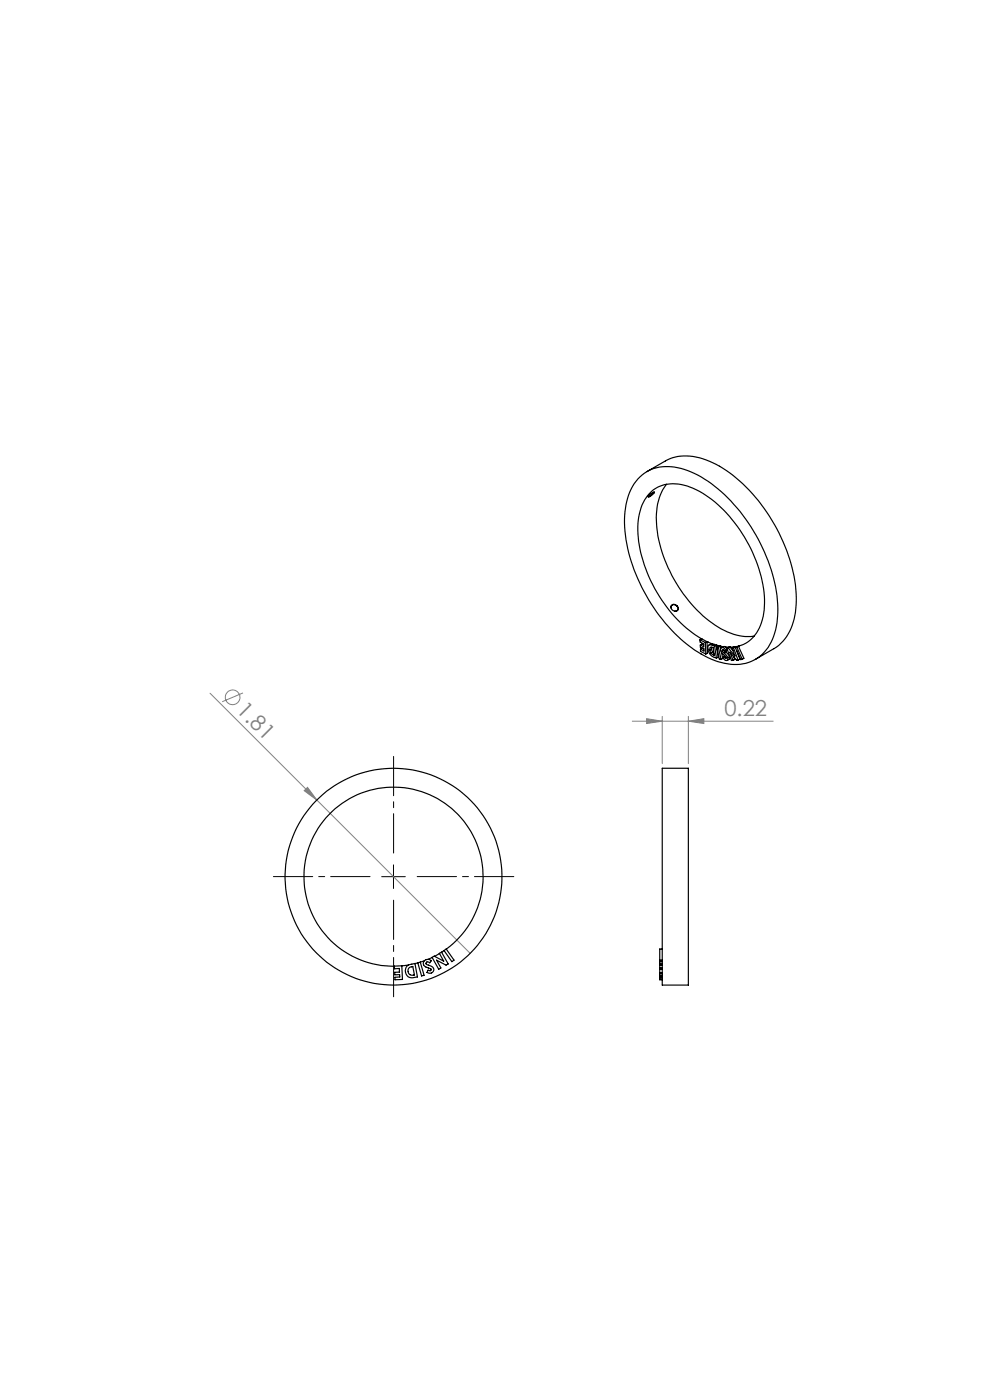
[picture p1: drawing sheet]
<svg xmlns="http://www.w3.org/2000/svg" width="210mm" height="297mm" viewBox="0 0 210 297" stroke-linecap="round" stroke-linejoin="round" font-family="sans-serif">
<defs><g id="words">
<g font-size="4.7" fill="#808080">
<text x="50" y="150.9" transform="rotate(45 50 150.9)">1.81</text>
<text x="153.7" y="152">0.22</text>
</g>
</g></defs>
<g fill="none" stroke="#808080" stroke-width=".21">
<path d="M44.6 147.1l22.6 22.6M51.5 147l-4.4 1.9M134.1 153h29.9M137.2 152.5l3.3 .5-3.3 .5zM140.5 152v10M146 153l3.3-.5v1zM146 152v10M64.5 167.7l.7-.7 2 2.7zM67.2 169.7l32.5 32.5"/>
<circle cx="49.3" cy="147.9" r="1.57"/>
</g>
<path d="M78.5 186h-20.5M83.5 181v-20.5M83.5 191v20.5M88.5 186h20.5" fill="none" stroke="#000" stroke-width=".21" stroke-dasharray="15.2 1.3 1.3 1.3" stroke-dashoffset="6.9"/>
<path d="M81 186h5M83.5 183.5v5" fill="none" stroke="#000" stroke-width=".21"/>
<g fill="#808080">
<path d="M64.5 167.7l.7-.7 2 2.7z"/>
<path d="M146 153l3.3-.5v1zM137.2 152.5l3.3 .5-3.3 .5z"/>
</g>
<g fill="none" stroke="#000" stroke-width=".25">
<path d="M135.3 101.6a8.9 8.9 0 0 1 9.9-2 27.7 27.7 0 0 1 13 10.5 34.7 34.7 0 0 1 6.8 19.7 11.7 11.7 0 0 1-4.1 9.7 9.4 9.4 0 0 1-8.6 .9 28.2 28.2 0 0 1-13.6-11.4 33.4 33.4 0 0 1-6.2-19.6 12.5 12.5 0 0 1 2.8-7.8zM137.2 100l3.9-2.2a10.8 10.8 0 0 1 10.1 .4 32.9 32.9 0 0 1 14.5 15.8 27.5 27.5 0 0 1 2.8 17.3 9.6 9.6 0 0 1-4.4 6.3l-3.9 2.3M137.9 104.8l.9-.5a1.7 1.7 0 0 1-1.3 1.1zM138.7 104.4l-.4 .5-.8 .5M141.4 102.7a12.4 12.4 0 0 0-2.1 9.4 30.2 30.2 0 0 0 13 20.9 11.3 11.3 0 0 0 7.7 1.9M142.4 128.5a.83 .83 0 0 1 1.1-.1 .83 .83 0 0 1 .1 1.2 .9 .9 0 0 1-1-.2 .9 .9 0 0 1-.2-.9zM142.4 129a.66 .66 0 0 1 .4-.8 .66 .66 0 0 1 .9 .5 .58 .58 0 0 1 .1 .7 .58 .58 0 0 1-.7 .2M148.5 135.7v.5l.8 .4v.6l-.7-.4M148.5 135.7l1.1 .6M148.6 136.8v.5l.7 .4M148.6 137.7v.5l1.1 .5M148.9 135.6a29.6 29.6 0 0 1-13.6-23.9 9.3 9.3 0 0 1 4.2-8.3 9.6 9.6 0 0 1 8.9 .8 29.9 29.9 0 0 1 13.2 19 14.6 14.6 0 0 1-1.1 11 6.5 6.5 0 0 1-3.9 2.9"/>
<path d="M148.9 135.5l-.4 .2M148.9 135.5l1.1 .6M149.3 136.8l-.4-.2-.3 .2M149.3 137.7l-.4-.2-.3 .2M149.3 137.7v.4l-.7-.4M149.6 136.3l.1 2.4M150 136.1l1 .5M150 136.1h.1M150 136.1l.1 2.4-.4 .2M150 136.1l-.4 .2M150.6 137.9l.1-.6 .6 .1 .2 1.6h-.1M150.6 137.9l.2 .7"/>
<path d="M150.8 138.6l.6 .4M150.9 137.7l.3 .7M150.9 137.3v.4M150.9 137.7l-.3 .2M151 136.6l.5 .1M151 136.6l-.6 .2M151.1 136.9a.63 .63 0 0 0-.8 0 .63 .63 0 0 0-.1 .8 2.19 2.19 0 0 0 1.8 1.9M151.1 136.9l.5 .2M151.2 138.4l.2 .2M151.2 138.4l-.4 .2M151.5 136.7l-.4 .2M151.5 136.7l.4 .2"/>
<path d="M151.5 138.9l-.1 .1M151.6 137.1l.4 2.5M151.9 136.9l.5 .1M151.9 136.9h.1M151.9 136.9l.4 2.5-.3 .2M151.9 136.9l-.3 .2M152 137.2l.6 2.6 .4 .1M152 137.2l.4 .1M152.4 137.3l.6 2.6M152.8 137.1l.6 .1M152.8 137.1h.1M152.8 137.1l.1 .6"/>
<path d="M152.8 137.1l-.4 .2M152.8 137.1l-.4-.1-.4 .2M153 138.4l.3 1.3-.3 .2M153.2 137.4a.64 .64 0 0 0-.4 .5 .64 .64 0 0 0 .3 .6l.1 .2a1.26 1.26 0 0 1 .8 .9l-.1 .1M153.2 137.4l.5 .2 .4 .4M153.2 138.1l.2-.3 .4 .4M153.2 138.1l.4 .4M153.4 137.2l-.4 .2M153.5 137.9l-.3 .2M153.6 139.3l.3 .4M153.6 139.3l-.2 .3a.75 .75 0 0 0 .8 .5l.2-.2v-.4M153.6 138.5l.8 1"/>
<path d="M153.6 137.2l.4 .1M153.6 137.2h-.2M153.6 137.2l-.4 .2M153.8 139.2l-.2 .1M153.8 138.2l.2 .1M154 137.3l.2 .2M154 137.3h.5M154 138.3l.8 1M154 138.3l-.4 .2M154 139.6l-.1 .1M154.1 138l.2-.1-.5 .3M154.1 138l-.3 .2"/>
<path d="M154.2 137.5l1 2.6h.3M154.5 137.5h-.3M154.8 139.3l-.1 .5-.4 .3M154.8 139.3l-.4 .2M154.8 137.3l-.3 .2M154.8 137.3h.1M154.8 137.3l-.6 .2M154.9 137.3l.6 .7M155.3 137.4l.6 1.8-1.4-1.7M155.5 137.3h-.6M155.6 137.4l1 2.6M155.6 137.4h-.3"/>
<path d="M155.6 139.3l.3 .6-.4 .2M156 137.2v.1M156 137.4l1.1 2.5h.3M156 137.2l-.4 .2M156 137.2h.1M156 137.2l-.7 .2M156.2 138l.8 1.8-.4 .2M156.3 137.3l1.1 2.6M156.3 137.3l-.3 .1M156.3 137.2h-.3M156.3 137.2l-.3 .2M156.6 137.1h.1"/>
<path d="M156.6 137.1l1.2 2.6-.4 .2M156.6 137.1l-.3 .2M156.6 137.1l-.3 .1M156.6 140h-.4l-1.4-1.6 .7 1.7M140.5 163h5.5v46h-5.5zM83.6 205l1.6-.1 .2 2.9-1.6 .1v-.6h1v-.5h-1.1v-.5l1-.1v-.7h-1zM86.4 204.9l.2-.2 1.4-.3 .5 2.9-.6 .1a1.49 1.49 0 0 1-1.7-.6 1.49 1.49 0 0 1 .2-1.9zM86.7 204.7l-1.5 .2M86.8 205.3l.8-.3 .3 1.8a.96 .96 0 0 1-1.2-.3 .96 .96 0 0 1 .1-1.2zM88.6 204.3l-.6 .1M89.1 204.1l.9 2.8-.6 .1-.8-2.7M89.1 204.1l-.5 .2"/>
<path d="M90 203.8l-.9 .3M90.1 203.7a.99 .99 0 0 1 1.4 .1l-.3 .5a.43 .43 0 0 0-.5-.3 .43 .43 0 0 0-.4 .4l1 .5a.84 .84 0 0 1 .6 1.2 .84 .84 0 0 1-1.3 .2l.2-.5 .3 .1a.24 .24 0 0 0 .3 0 .24 .24 0 0 0 0-.4 1.85 1.85 0 0 1-1.6-1.1zM91.7 203.1l-.9 .4M93.2 202.3l-1 .6M93.2 202.2l.5-.2 1.4 2.5-.5 .2-2-1 .9 1.6-.4 .3-1.4-2.5M93.2 202.2l.9 1.7-2-1.1-.4 .3M94.2 201.7l-.5 .3M94.2 201.6l.5-.3 1.6 2.4-.5 .3zM94.7 201.4a19 19 0 0 0-.1-30.8 19 19 0 0 0-29.2 9.6 19 19 0 0 0 18.2 24.8M139.9 205.6v.8M139.9 206.5h.6M139.9 207.4h.6"/>
<path d="M139.9 203.7h.6M139.9 206.4v1.5h.6M139.9 204h.6M139.9 204.7h.6M139.9 204.5h.6M139.9 205.6h.6M139.9 205.3h.6M139.9 206.4h.6M139.9 207h.6M139.9 206.9h.6M139.9 207.3h.6M139.9 207.8h.6"/>
<path d="M140.5 201.3h-.6v4.3"/>
<circle cx="83.5" cy="186" r="23"/>
</g>
<use href="#words"/>
</svg>
